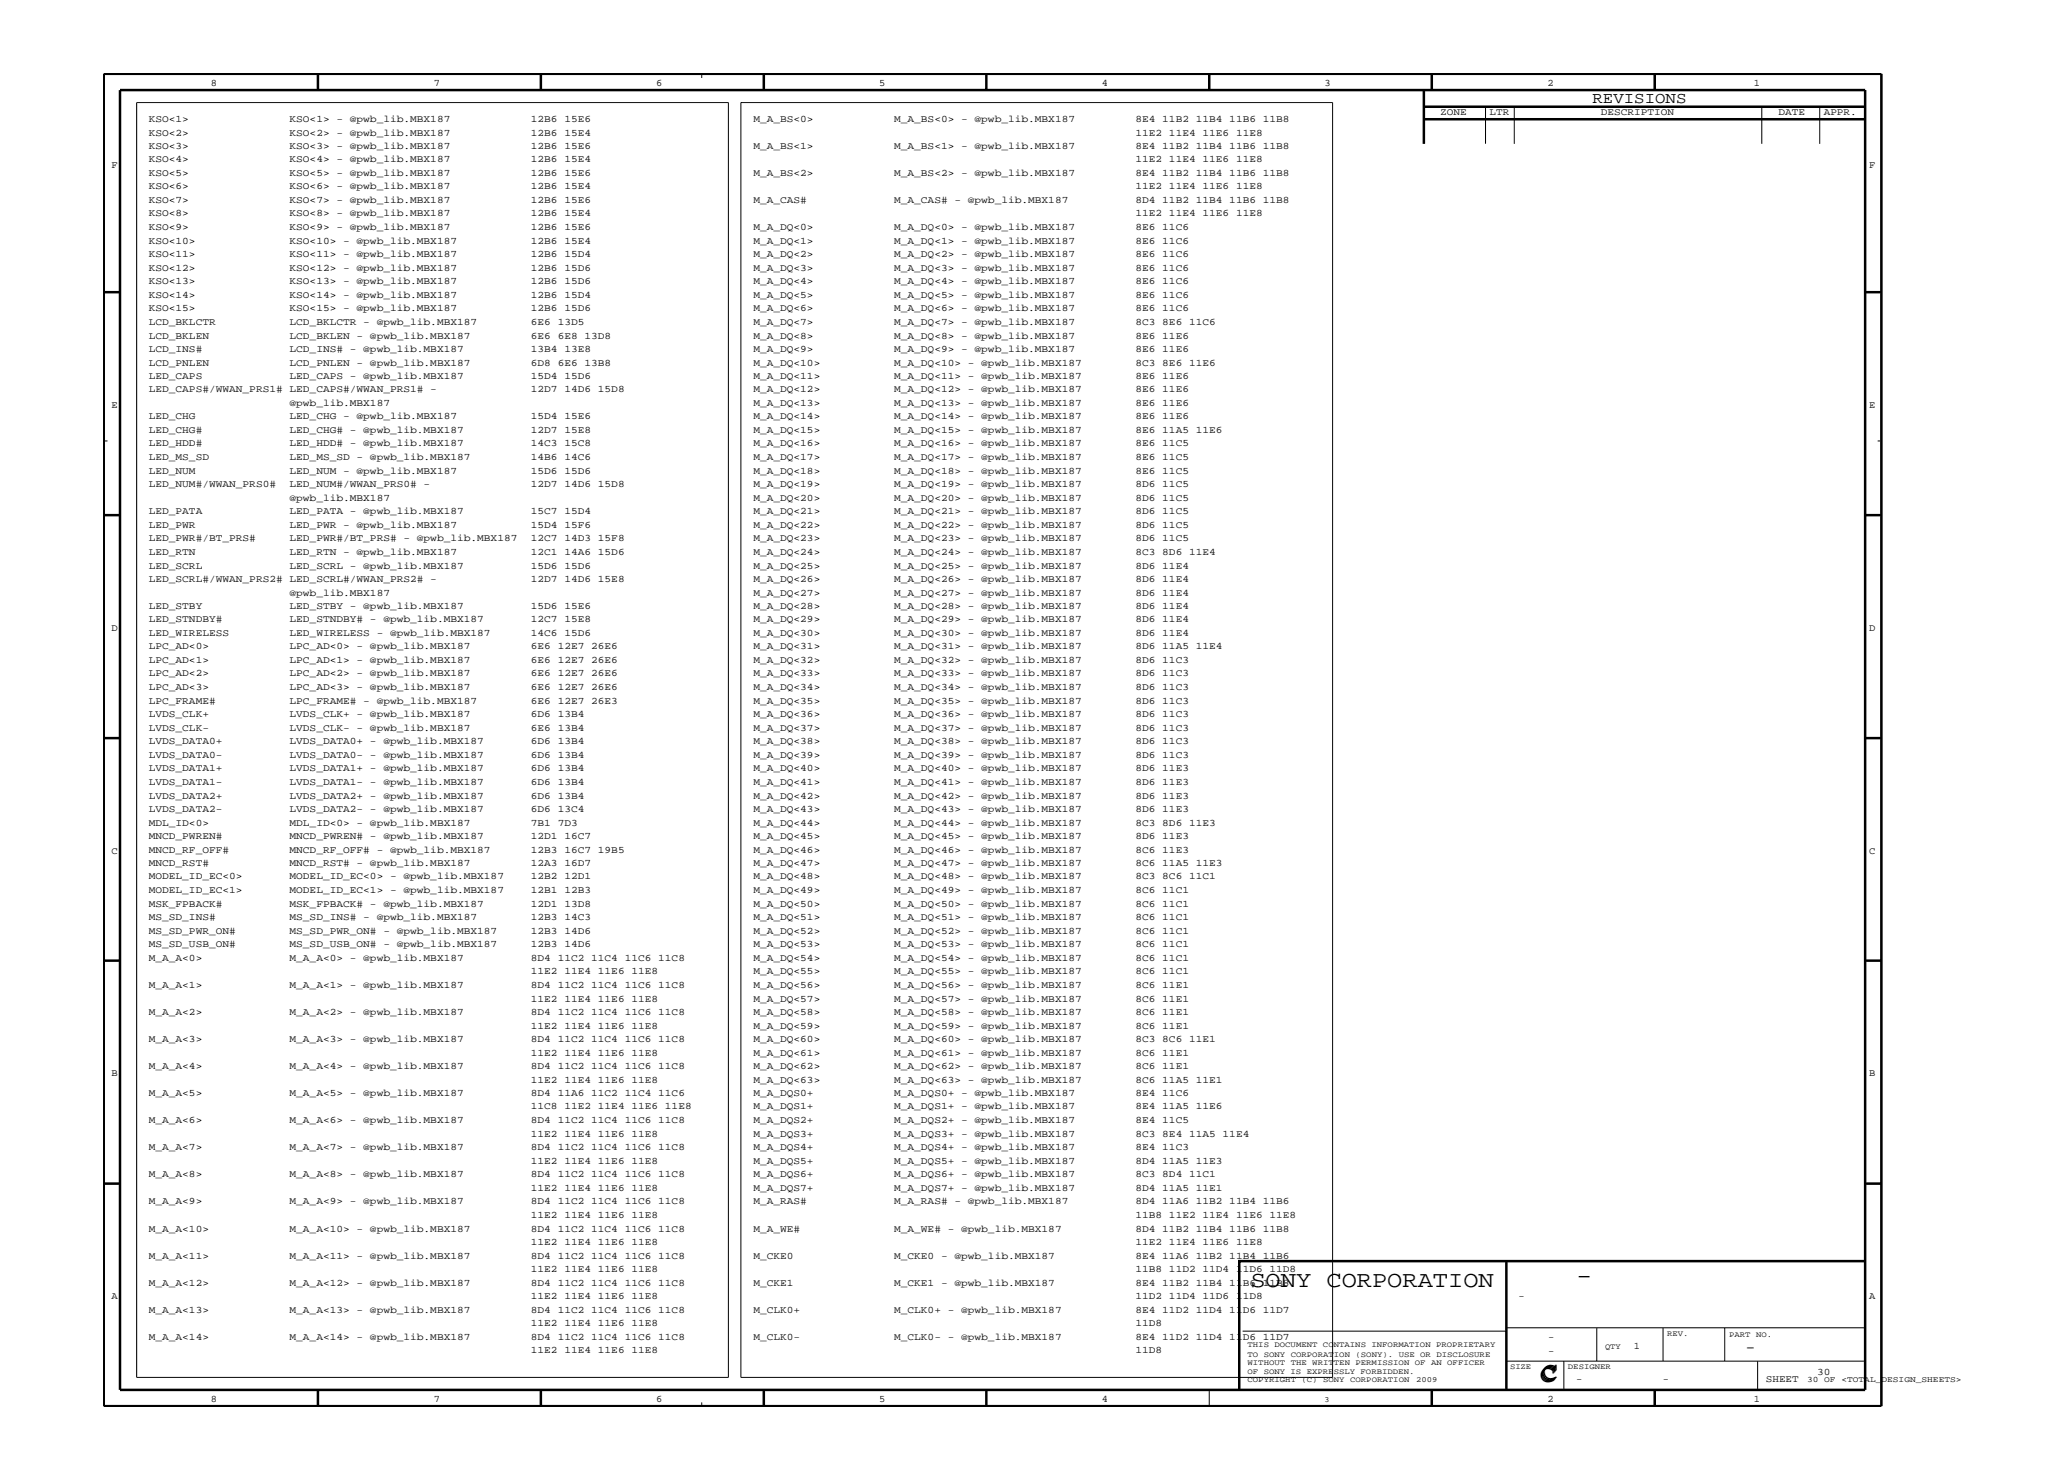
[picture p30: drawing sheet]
<svg xmlns="http://www.w3.org/2000/svg" width="420mm" height="297mm" viewBox="0 0 420 297" stroke-linecap="round" stroke-linejoin="round" font-family="sans-serif">
<defs><g id="words">
<g font-size="5">
<text x="320.3" y="260.6">-</text>
<text x="313" y="280.6">C</text>
<text x="313.4" y="280.3">C</text>
</g>
<text font-size="4.7" x="254.1" y="261.4">SONY CORPORATION</text>
<g font-size="3.2">
<text x="323.6" y="20.9">REVISIONS</text>
<text x="354.7" y="274.6">-</text>
</g>
<g font-size="2">
<text x="42.8" y="17.5">8</text>
<text x="88.1" y="17.5">7</text>
<text x="133.3" y="17.5">6</text>
<text x="178.6" y="17.5">5</text>
<text x="223.9" y="17.5">4</text>
<text x="269.2" y="17.5">3</text>
<text x="314.5" y="17.5">2</text>
<text x="356.4" y="17.5">1</text>
<text x="292.6" y="23.4">ZONE</text>
<text x="302.7" y="23.4">LTR</text>
<text x="325.3" y="23.4">DESCRIPTION</text>
<text x="361.4" y="23.4">DATE</text>
<text x="370.6" y="23.4">APPR.</text>
<text x="30.2" y="24.8">KSO&lt;1&gt;</text>
<text x="30.2" y="27.5">KSO&lt;2&gt;</text>
<text x="58.8" y="24.8">KSO&lt;1&gt; - @pwb_lib.MBX187</text>
<text x="58.8" y="27.5">KSO&lt;2&gt; - @pwb_lib.MBX187</text>
<text x="107.9" y="24.8">12B6 15E6</text>
<text x="107.9" y="27.5">12B6 15E4</text>
<text x="153.1" y="24.8">M_A_BS&lt;0&gt;</text>
<text x="181.7" y="24.8">M_A_BS&lt;0&gt; - @pwb_lib.MBX187</text>
<text x="230.7" y="24.8">8E4 11B2 11B4 11B6 11B8</text>
<text x="230.7" y="27.5">11E2 11E4 11E6 11E8</text>
<text x="22.7" y="34.2">F</text>
<text x="30.2" y="30.3">KSO&lt;3&gt;</text>
<text x="30.2" y="33">KSO&lt;4&gt;</text>
<text x="30.2" y="35.8">KSO&lt;5&gt;</text>
<text x="58.8" y="30.3">KSO&lt;3&gt; - @pwb_lib.MBX187</text>
<text x="58.8" y="33">KSO&lt;4&gt; - @pwb_lib.MBX187</text>
<text x="58.8" y="35.8">KSO&lt;5&gt; - @pwb_lib.MBX187</text>
<text x="107.9" y="30.3">12B6 15E6</text>
<text x="107.9" y="33">12B6 15E4</text>
<text x="107.9" y="35.8">12B6 15E6</text>
<text x="153.1" y="30.3">M_A_BS&lt;1&gt;</text>
<text x="153.1" y="35.8">M_A_BS&lt;2&gt;</text>
<text x="181.7" y="30.3">M_A_BS&lt;1&gt; - @pwb_lib.MBX187</text>
<text x="181.7" y="35.8">M_A_BS&lt;2&gt; - @pwb_lib.MBX187</text>
<text x="230.7" y="30.3">8E4 11B2 11B4 11B6 11B8</text>
<text x="230.7" y="33">11E2 11E4 11E6 11E8</text>
<text x="230.7" y="35.8">8E4 11B2 11B4 11B6 11B8</text>
<text x="379.8" y="34.2">F</text>
<text x="30.2" y="38.5">KSO&lt;6&gt;</text>
<text x="30.2" y="41.3">KSO&lt;7&gt;</text>
<text x="58.8" y="38.5">KSO&lt;6&gt; - @pwb_lib.MBX187</text>
<text x="58.8" y="41.3">KSO&lt;7&gt; - @pwb_lib.MBX187</text>
<text x="107.9" y="38.5">12B6 15E4</text>
<text x="107.9" y="41.3">12B6 15E6</text>
<text x="153.1" y="41.3">M_A_CAS#</text>
<text x="181.7" y="41.3">M_A_CAS# - @pwb_lib.MBX187</text>
<text x="230.7" y="38.5">11E2 11E4 11E6 11E8</text>
<text x="230.7" y="41.3">8D4 11B2 11B4 11B6 11B8</text>
<text x="30.2" y="44">KSO&lt;8&gt;</text>
<text x="30.2" y="46.8">KSO&lt;9&gt;</text>
<text x="58.8" y="44">KSO&lt;8&gt; - @pwb_lib.MBX187</text>
<text x="58.8" y="46.8">KSO&lt;9&gt; - @pwb_lib.MBX187</text>
<text x="107.9" y="44">12B6 15E4</text>
<text x="107.9" y="46.8">12B6 15E6</text>
<text x="153.1" y="46.8">M_A_DQ&lt;0&gt;</text>
<text x="181.7" y="46.8">M_A_DQ&lt;0&gt; - @pwb_lib.MBX187</text>
<text x="230.7" y="44">11E2 11E4 11E6 11E8</text>
<text x="230.7" y="46.8">8E6 11C6</text>
<text x="30.2" y="49.5">KSO&lt;10&gt;</text>
<text x="30.2" y="52.3">KSO&lt;11&gt;</text>
<text x="58.8" y="49.5">KSO&lt;10&gt; - @pwb_lib.MBX187</text>
<text x="58.8" y="52.3">KSO&lt;11&gt; - @pwb_lib.MBX187</text>
<text x="107.9" y="49.5">12B6 15E4</text>
<text x="107.9" y="52.3">12B6 15D4</text>
<text x="153.1" y="49.5">M_A_DQ&lt;1&gt;</text>
<text x="153.1" y="52.3">M_A_DQ&lt;2&gt;</text>
<text x="181.7" y="49.5">M_A_DQ&lt;1&gt; - @pwb_lib.MBX187</text>
<text x="181.7" y="52.3">M_A_DQ&lt;2&gt; - @pwb_lib.MBX187</text>
<text x="230.7" y="49.5">8E6 11C6</text>
<text x="230.7" y="52.3">8E6 11C6</text>
<text x="30.2" y="55">KSO&lt;12&gt;</text>
<text x="30.2" y="57.8">KSO&lt;13&gt;</text>
<text x="58.8" y="55">KSO&lt;12&gt; - @pwb_lib.MBX187</text>
<text x="58.8" y="57.8">KSO&lt;13&gt; - @pwb_lib.MBX187</text>
<text x="107.9" y="55">12B6 15D6</text>
<text x="107.9" y="57.8">12B6 15D6</text>
<text x="153.1" y="55">M_A_DQ&lt;3&gt;</text>
<text x="153.1" y="57.8">M_A_DQ&lt;4&gt;</text>
<text x="181.7" y="55">M_A_DQ&lt;3&gt; - @pwb_lib.MBX187</text>
<text x="181.7" y="57.8">M_A_DQ&lt;4&gt; - @pwb_lib.MBX187</text>
<text x="230.7" y="55">8E6 11C6</text>
<text x="230.7" y="57.8">8E6 11C6</text>
<text x="30.2" y="60.5">KSO&lt;14&gt;</text>
<text x="30.2" y="63.3">KSO&lt;15&gt;</text>
<text x="30.2" y="66">LCD_BKLCTR</text>
<text x="58.8" y="60.5">KSO&lt;14&gt; - @pwb_lib.MBX187</text>
<text x="58.8" y="63.3">KSO&lt;15&gt; - @pwb_lib.MBX187</text>
<text x="58.8" y="66">LCD_BKLCTR - @pwb_lib.MBX187</text>
<text x="107.9" y="60.5">12B6 15D4</text>
<text x="107.9" y="63.3">12B6 15D6</text>
<text x="107.9" y="66">6E6 13D5</text>
<text x="153.1" y="60.5">M_A_DQ&lt;5&gt;</text>
<text x="153.1" y="63.3">M_A_DQ&lt;6&gt;</text>
<text x="153.1" y="66">M_A_DQ&lt;7&gt;</text>
<text x="181.7" y="60.5">M_A_DQ&lt;5&gt; - @pwb_lib.MBX187</text>
<text x="181.7" y="63.3">M_A_DQ&lt;6&gt; - @pwb_lib.MBX187</text>
<text x="181.7" y="66">M_A_DQ&lt;7&gt; - @pwb_lib.MBX187</text>
<text x="230.7" y="60.5">8E6 11C6</text>
<text x="230.7" y="63.3">8E6 11C6</text>
<text x="230.7" y="66">8C3 8E6 11C6</text>
<text x="30.2" y="68.8">LCD_BKLEN</text>
<text x="30.2" y="71.5">LCD_INS#</text>
<text x="58.8" y="68.8">LCD_BKLEN - @pwb_lib.MBX187</text>
<text x="58.8" y="71.5">LCD_INS# - @pwb_lib.MBX187</text>
<text x="107.9" y="68.8">6E6 6E8 13D8</text>
<text x="107.9" y="71.5">13B4 13E8</text>
<text x="153.1" y="68.8">M_A_DQ&lt;8&gt;</text>
<text x="153.1" y="71.5">M_A_DQ&lt;9&gt;</text>
<text x="181.7" y="68.8">M_A_DQ&lt;8&gt; - @pwb_lib.MBX187</text>
<text x="181.7" y="71.5">M_A_DQ&lt;9&gt; - @pwb_lib.MBX187</text>
<text x="230.7" y="68.8">8E6 11E6</text>
<text x="230.7" y="71.5">8E6 11E6</text>
<text x="30.2" y="74.3">LCD_PNLEN</text>
<text x="30.2" y="77">LED_CAPS</text>
<text x="58.8" y="74.3">LCD_PNLEN - @pwb_lib.MBX187</text>
<text x="58.8" y="77">LED_CAPS - @pwb_lib.MBX187</text>
<text x="107.9" y="74.3">6D8 6E6 13B8</text>
<text x="107.9" y="77">15D4 15D6</text>
<text x="153.1" y="74.3">M_A_DQ&lt;10&gt;</text>
<text x="153.1" y="77">M_A_DQ&lt;11&gt;</text>
<text x="181.7" y="74.3">M_A_DQ&lt;10&gt; - @pwb_lib.MBX187</text>
<text x="181.7" y="77">M_A_DQ&lt;11&gt; - @pwb_lib.MBX187</text>
<text x="230.7" y="74.3">8C3 8E6 11E6</text>
<text x="230.7" y="77">8E6 11E6</text>
<text x="22.7" y="82.9">E</text>
<text x="30.2" y="79.7">LED_CAPS#/WWAN_PRS1# LED_CAPS#/WWAN_PRS1# -</text>
<text x="58.8" y="82.5">@pwb_lib.MBX187</text>
<text x="107.9" y="79.7">12D7 14D6 15D8</text>
<text x="153.1" y="79.7">M_A_DQ&lt;12&gt;</text>
<text x="153.1" y="82.5">M_A_DQ&lt;13&gt;</text>
<text x="181.7" y="79.7">M_A_DQ&lt;12&gt; - @pwb_lib.MBX187</text>
<text x="181.7" y="82.5">M_A_DQ&lt;13&gt; - @pwb_lib.MBX187</text>
<text x="230.7" y="79.7">8E6 11E6</text>
<text x="230.7" y="82.5">8E6 11E6</text>
<text x="379.8" y="82.9">E</text>
<text x="30.2" y="85.2">LED_CHG</text>
<text x="30.2" y="88">LED_CHG#</text>
<text x="58.8" y="85.2">LED_CHG - @pwb_lib.MBX187</text>
<text x="58.8" y="88">LED_CHG# - @pwb_lib.MBX187</text>
<text x="107.9" y="85.2">15D4 15E6</text>
<text x="107.9" y="88">12D7 15E8</text>
<text x="153.1" y="85.2">M_A_DQ&lt;14&gt;</text>
<text x="153.1" y="88">M_A_DQ&lt;15&gt;</text>
<text x="181.7" y="85.2">M_A_DQ&lt;14&gt; - @pwb_lib.MBX187</text>
<text x="181.7" y="88">M_A_DQ&lt;15&gt; - @pwb_lib.MBX187</text>
<text x="230.7" y="85.2">8E6 11E6</text>
<text x="230.7" y="88">8E6 11A5 11E6</text>
<text x="30.2" y="90.7">LED_HDD#</text>
<text x="30.2" y="93.5">LED_MS_SD</text>
<text x="58.8" y="90.7">LED_HDD# - @pwb_lib.MBX187</text>
<text x="58.8" y="93.5">LED_MS_SD - @pwb_lib.MBX187</text>
<text x="107.9" y="90.7">14C3 15C8</text>
<text x="107.9" y="93.5">14B6 14C6</text>
<text x="153.1" y="90.7">M_A_DQ&lt;16&gt;</text>
<text x="153.1" y="93.5">M_A_DQ&lt;17&gt;</text>
<text x="181.7" y="90.7">M_A_DQ&lt;16&gt; - @pwb_lib.MBX187</text>
<text x="181.7" y="93.5">M_A_DQ&lt;17&gt; - @pwb_lib.MBX187</text>
<text x="230.7" y="90.7">8E6 11C5</text>
<text x="230.7" y="93.5">8E6 11C5</text>
<text x="30.2" y="96.2">LED_NUM</text>
<text x="30.2" y="99">LED_NUM#/WWAN_PRS0#</text>
<text x="58.8" y="96.2">LED_NUM - @pwb_lib.MBX187</text>
<text x="58.8" y="99">LED_NUM#/WWAN_PRS0# -</text>
<text x="58.8" y="101.7">@pwb_lib.MBX187</text>
<text x="107.9" y="96.2">15D6 15D6</text>
<text x="107.9" y="99">12D7 14D6 15D8</text>
<text x="153.1" y="96.2">M_A_DQ&lt;18&gt;</text>
<text x="153.1" y="99">M_A_DQ&lt;19&gt;</text>
<text x="153.1" y="101.7">M_A_DQ&lt;20&gt;</text>
<text x="181.7" y="96.2">M_A_DQ&lt;18&gt; - @pwb_lib.MBX187</text>
<text x="181.7" y="99">M_A_DQ&lt;19&gt; - @pwb_lib.MBX187</text>
<text x="181.7" y="101.7">M_A_DQ&lt;20&gt; - @pwb_lib.MBX187</text>
<text x="230.7" y="96.2">8E6 11C5</text>
<text x="230.7" y="99">8D6 11C5</text>
<text x="230.7" y="101.7">8D6 11C5</text>
<text x="30.2" y="104.5">LED_PATA</text>
<text x="30.2" y="107.2">LED_PWR</text>
<text x="58.8" y="104.5">LED_PATA - @pwb_lib.MBX187</text>
<text x="58.8" y="107.2">LED_PWR - @pwb_lib.MBX187</text>
<text x="107.9" y="104.5">15C7 15D4</text>
<text x="107.9" y="107.2">15D4 15F6</text>
<text x="153.1" y="104.5">M_A_DQ&lt;21&gt;</text>
<text x="153.1" y="107.2">M_A_DQ&lt;22&gt;</text>
<text x="181.7" y="104.5">M_A_DQ&lt;21&gt; - @pwb_lib.MBX187</text>
<text x="181.7" y="107.2">M_A_DQ&lt;22&gt; - @pwb_lib.MBX187</text>
<text x="230.7" y="104.5">8D6 11C5</text>
<text x="230.7" y="107.2">8D6 11C5</text>
<text x="30.2" y="110">LED_PWR#/BT_PRS#</text>
<text x="30.2" y="112.7">LED_RTN</text>
<text x="58.8" y="110">LED_PWR#/BT_PRS# - @pwb_lib.MBX187</text>
<text x="58.8" y="112.7">LED_RTN - @pwb_lib.MBX187</text>
<text x="107.9" y="110">12C7 14D3 15F8</text>
<text x="107.9" y="112.7">12C1 14A6 15D6</text>
<text x="153.1" y="110">M_A_DQ&lt;23&gt;</text>
<text x="153.1" y="112.7">M_A_DQ&lt;24&gt;</text>
<text x="181.7" y="110">M_A_DQ&lt;23&gt; - @pwb_lib.MBX187</text>
<text x="181.7" y="112.7">M_A_DQ&lt;24&gt; - @pwb_lib.MBX187</text>
<text x="230.7" y="110">8D6 11C5</text>
<text x="230.7" y="112.7">8C3 8D6 11E4</text>
<text x="30.2" y="115.5">LED_SCRL</text>
<text x="30.2" y="118.2">LED_SCRL#/WWAN_PRS2# LED_SCRL#/WWAN_PRS2# -</text>
<text x="58.8" y="115.5">LED_SCRL - @pwb_lib.MBX187</text>
<text x="107.9" y="115.5">15D6 15D6</text>
<text x="107.9" y="118.2">12D7 14D6 15E8</text>
<text x="153.1" y="115.5">M_A_DQ&lt;25&gt;</text>
<text x="153.1" y="118.2">M_A_DQ&lt;26&gt;</text>
<text x="181.7" y="115.5">M_A_DQ&lt;25&gt; - @pwb_lib.MBX187</text>
<text x="181.7" y="118.2">M_A_DQ&lt;26&gt; - @pwb_lib.MBX187</text>
<text x="230.7" y="115.5">8D6 11E4</text>
<text x="230.7" y="118.2">8D6 11E4</text>
<text x="30.2" y="123.7">LED_STBY</text>
<text x="58.8" y="121">@pwb_lib.MBX187</text>
<text x="58.8" y="123.7">LED_STBY - @pwb_lib.MBX187</text>
<text x="107.9" y="123.7">15D6 15E6</text>
<text x="153.1" y="121">M_A_DQ&lt;27&gt;</text>
<text x="153.1" y="123.7">M_A_DQ&lt;28&gt;</text>
<text x="181.7" y="121">M_A_DQ&lt;27&gt; - @pwb_lib.MBX187</text>
<text x="181.7" y="123.7">M_A_DQ&lt;28&gt; - @pwb_lib.MBX187</text>
<text x="230.7" y="121">8D6 11E4</text>
<text x="230.7" y="123.7">8D6 11E4</text>
<text x="22.7" y="128.1">D</text>
<text x="30.2" y="126.4">LED_STNDBY#</text>
<text x="30.2" y="129.2">LED_WIRELESS</text>
<text x="30.2" y="131.9">LPC_AD&lt;0&gt;</text>
<text x="58.8" y="126.4">LED_STNDBY# - @pwb_lib.MBX187</text>
<text x="58.8" y="129.2">LED_WIRELESS - @pwb_lib.MBX187</text>
<text x="58.8" y="131.9">LPC_AD&lt;0&gt; - @pwb_lib.MBX187</text>
<text x="107.9" y="126.4">12C7 15E8</text>
<text x="107.9" y="129.2">14C6 15D6</text>
<text x="107.9" y="131.9">6E6 12E7 26E6</text>
<text x="153.1" y="126.4">M_A_DQ&lt;29&gt;</text>
<text x="153.1" y="129.2">M_A_DQ&lt;30&gt;</text>
<text x="153.1" y="131.9">M_A_DQ&lt;31&gt;</text>
<text x="181.7" y="126.4">M_A_DQ&lt;29&gt; - @pwb_lib.MBX187</text>
<text x="181.7" y="129.2">M_A_DQ&lt;30&gt; - @pwb_lib.MBX187</text>
<text x="181.7" y="131.9">M_A_DQ&lt;31&gt; - @pwb_lib.MBX187</text>
<text x="230.7" y="126.4">8D6 11E4</text>
<text x="230.7" y="129.2">8D6 11E4</text>
<text x="230.7" y="131.9">8D6 11A5 11E4</text>
<text x="379.8" y="128.1">D</text>
<text x="30.2" y="134.7">LPC_AD&lt;1&gt;</text>
<text x="30.2" y="137.4">LPC_AD&lt;2&gt;</text>
<text x="58.8" y="134.7">LPC_AD&lt;1&gt; - @pwb_lib.MBX187</text>
<text x="58.8" y="137.4">LPC_AD&lt;2&gt; - @pwb_lib.MBX187</text>
<text x="107.9" y="134.7">6E6 12E7 26E6</text>
<text x="107.9" y="137.4">6E6 12E7 26E6</text>
<text x="153.1" y="134.7">M_A_DQ&lt;32&gt;</text>
<text x="153.1" y="137.4">M_A_DQ&lt;33&gt;</text>
<text x="181.7" y="134.7">M_A_DQ&lt;32&gt; - @pwb_lib.MBX187</text>
<text x="181.7" y="137.4">M_A_DQ&lt;33&gt; - @pwb_lib.MBX187</text>
<text x="230.7" y="134.7">8D6 11C3</text>
<text x="230.7" y="137.4">8D6 11C3</text>
<text x="30.2" y="140.2">LPC_AD&lt;3&gt;</text>
<text x="30.2" y="142.9">LPC_FRAME#</text>
<text x="58.8" y="140.2">LPC_AD&lt;3&gt; - @pwb_lib.MBX187</text>
<text x="58.8" y="142.9">LPC_FRAME# - @pwb_lib.MBX187</text>
<text x="107.9" y="140.2">6E6 12E7 26E6</text>
<text x="107.9" y="142.9">6E6 12E7 26E3</text>
<text x="153.1" y="140.2">M_A_DQ&lt;34&gt;</text>
<text x="153.1" y="142.9">M_A_DQ&lt;35&gt;</text>
<text x="181.7" y="140.2">M_A_DQ&lt;34&gt; - @pwb_lib.MBX187</text>
<text x="181.7" y="142.9">M_A_DQ&lt;35&gt; - @pwb_lib.MBX187</text>
<text x="230.7" y="140.2">8D6 11C3</text>
<text x="230.7" y="142.9">8D6 11C3</text>
<text x="30.2" y="145.7">LVDS_CLK+</text>
<text x="30.2" y="148.4">LVDS_CLK-</text>
<text x="58.8" y="145.7">LVDS_CLK+ - @pwb_lib.MBX187</text>
<text x="58.8" y="148.4">LVDS_CLK- - @pwb_lib.MBX187</text>
<text x="107.9" y="145.7">6D6 13B4</text>
<text x="107.9" y="148.4">6E6 13B4</text>
<text x="153.1" y="145.7">M_A_DQ&lt;36&gt;</text>
<text x="153.1" y="148.4">M_A_DQ&lt;37&gt;</text>
<text x="181.7" y="145.7">M_A_DQ&lt;36&gt; - @pwb_lib.MBX187</text>
<text x="181.7" y="148.4">M_A_DQ&lt;37&gt; - @pwb_lib.MBX187</text>
<text x="230.7" y="145.7">8D6 11C3</text>
<text x="230.7" y="148.4">8D6 11C3</text>
<text x="30.2" y="151.2">LVDS_DATA0+</text>
<text x="30.2" y="154">LVDS_DATA0-</text>
<text x="58.8" y="151.2">LVDS_DATA0+ - @pwb_lib.MBX187</text>
<text x="58.8" y="154">LVDS_DATA0- - @pwb_lib.MBX187</text>
<text x="107.9" y="151.2">6D6 13B4</text>
<text x="107.9" y="154">6D6 13B4</text>
<text x="153.1" y="151.2">M_A_DQ&lt;38&gt;</text>
<text x="153.1" y="154">M_A_DQ&lt;39&gt;</text>
<text x="181.7" y="151.2">M_A_DQ&lt;38&gt; - @pwb_lib.MBX187</text>
<text x="181.7" y="154">M_A_DQ&lt;39&gt; - @pwb_lib.MBX187</text>
<text x="230.7" y="151.2">8D6 11C3</text>
<text x="230.7" y="154">8D6 11C3</text>
<text x="30.2" y="156.7">LVDS_DATA1+</text>
<text x="30.2" y="159.5">LVDS_DATA1-</text>
<text x="58.8" y="156.7">LVDS_DATA1+ - @pwb_lib.MBX187</text>
<text x="58.8" y="159.5">LVDS_DATA1- - @pwb_lib.MBX187</text>
<text x="107.9" y="156.7">6D6 13B4</text>
<text x="107.9" y="159.5">6D6 13B4</text>
<text x="153.1" y="156.7">M_A_DQ&lt;40&gt;</text>
<text x="153.1" y="159.5">M_A_DQ&lt;41&gt;</text>
<text x="181.7" y="156.7">M_A_DQ&lt;40&gt; - @pwb_lib.MBX187</text>
<text x="181.7" y="159.5">M_A_DQ&lt;41&gt; - @pwb_lib.MBX187</text>
<text x="230.7" y="156.7">8D6 11E3</text>
<text x="230.7" y="159.5">8D6 11E3</text>
<text x="30.2" y="162.2">LVDS_DATA2+</text>
<text x="30.2" y="165">LVDS_DATA2-</text>
<text x="30.2" y="167.8">MDL_ID&lt;0&gt;</text>
<text x="58.8" y="162.2">LVDS_DATA2+ - @pwb_lib.MBX187</text>
<text x="58.8" y="165">LVDS_DATA2- - @pwb_lib.MBX187</text>
<text x="58.8" y="167.8">MDL_ID&lt;0&gt; - @pwb_lib.MBX187</text>
<text x="107.9" y="162.2">6D6 13B4</text>
<text x="107.9" y="165">6D6 13C4</text>
<text x="107.9" y="167.8">7B1 7D3</text>
<text x="153.1" y="162.2">M_A_DQ&lt;42&gt;</text>
<text x="153.1" y="165">M_A_DQ&lt;43&gt;</text>
<text x="153.1" y="167.8">M_A_DQ&lt;44&gt;</text>
<text x="181.7" y="162.2">M_A_DQ&lt;42&gt; - @pwb_lib.MBX187</text>
<text x="181.7" y="165">M_A_DQ&lt;43&gt; - @pwb_lib.MBX187</text>
<text x="181.7" y="167.8">M_A_DQ&lt;44&gt; - @pwb_lib.MBX187</text>
<text x="230.7" y="162.2">8D6 11E3</text>
<text x="230.7" y="165">8D6 11E3</text>
<text x="230.7" y="167.8">8C3 8D6 11E3</text>
<text x="22.7" y="173.4">C</text>
<text x="30.2" y="170.5">MNCD_PWREN#</text>
<text x="30.2" y="173.3">MNCD_RF_OFF#</text>
<text x="58.8" y="170.5">MNCD_PWREN# - @pwb_lib.MBX187</text>
<text x="58.8" y="173.3">MNCD_RF_OFF# - @pwb_lib.MBX187</text>
<text x="107.9" y="170.5">12D1 16C7</text>
<text x="107.9" y="173.3">12B3 16C7 19B5</text>
<text x="153.1" y="170.5">M_A_DQ&lt;45&gt;</text>
<text x="153.1" y="173.3">M_A_DQ&lt;46&gt;</text>
<text x="181.7" y="170.5">M_A_DQ&lt;45&gt; - @pwb_lib.MBX187</text>
<text x="181.7" y="173.3">M_A_DQ&lt;46&gt; - @pwb_lib.MBX187</text>
<text x="230.7" y="170.5">8D6 11E3</text>
<text x="230.7" y="173.3">8C6 11E3</text>
<text x="379.8" y="173.4">C</text>
<text x="30.2" y="176">MNCD_RST#</text>
<text x="30.2" y="178.7">MODEL_ID_EC&lt;0&gt;</text>
<text x="58.8" y="176">MNCD_RST# - @pwb_lib.MBX187</text>
<text x="58.8" y="178.7">MODEL_ID_EC&lt;0&gt; - @pwb_lib.MBX187</text>
<text x="107.9" y="176">12A3 16D7</text>
<text x="107.9" y="178.7">12B2 12D1</text>
<text x="153.1" y="176">M_A_DQ&lt;47&gt;</text>
<text x="153.1" y="178.7">M_A_DQ&lt;48&gt;</text>
<text x="181.7" y="176">M_A_DQ&lt;47&gt; - @pwb_lib.MBX187</text>
<text x="181.7" y="178.7">M_A_DQ&lt;48&gt; - @pwb_lib.MBX187</text>
<text x="230.7" y="176">8C6 11A5 11E3</text>
<text x="230.7" y="178.7">8C3 8C6 11C1</text>
<text x="30.2" y="181.5">MODEL_ID_EC&lt;1&gt;</text>
<text x="30.2" y="184.2">MSK_FPBACK#</text>
<text x="58.8" y="181.5">MODEL_ID_EC&lt;1&gt; - @pwb_lib.MBX187</text>
<text x="58.8" y="184.2">MSK_FPBACK# - @pwb_lib.MBX187</text>
<text x="107.9" y="181.5">12B1 12B3</text>
<text x="107.9" y="184.2">12D1 13D8</text>
<text x="153.1" y="181.5">M_A_DQ&lt;49&gt;</text>
<text x="153.1" y="184.2">M_A_DQ&lt;50&gt;</text>
<text x="181.7" y="181.5">M_A_DQ&lt;49&gt; - @pwb_lib.MBX187</text>
<text x="181.7" y="184.2">M_A_DQ&lt;50&gt; - @pwb_lib.MBX187</text>
<text x="230.7" y="181.5">8C6 11C1</text>
<text x="230.7" y="184.2">8C6 11C1</text>
<text x="30.2" y="187">MS_SD_INS#</text>
<text x="30.2" y="189.7">MS_SD_PWR_ON#</text>
<text x="58.8" y="187">MS_SD_INS# - @pwb_lib.MBX187</text>
<text x="58.8" y="189.7">MS_SD_PWR_ON# - @pwb_lib.MBX187</text>
<text x="107.9" y="187">12B3 14C3</text>
<text x="107.9" y="189.7">12B3 14D6</text>
<text x="153.1" y="187">M_A_DQ&lt;51&gt;</text>
<text x="153.1" y="189.7">M_A_DQ&lt;52&gt;</text>
<text x="181.7" y="187">M_A_DQ&lt;51&gt; - @pwb_lib.MBX187</text>
<text x="181.7" y="189.7">M_A_DQ&lt;52&gt; - @pwb_lib.MBX187</text>
<text x="230.7" y="187">8C6 11C1</text>
<text x="230.7" y="189.7">8C6 11C1</text>
<text x="30.2" y="192.5">MS_SD_USB_ON#</text>
<text x="30.2" y="195.2">M_A_A&lt;0&gt;</text>
<text x="58.8" y="192.5">MS_SD_USB_ON# - @pwb_lib.MBX187</text>
<text x="58.8" y="195.2">M_A_A&lt;0&gt; - @pwb_lib.MBX187</text>
<text x="107.9" y="192.5">12B3 14D6</text>
<text x="107.9" y="195.2">8D4 11C2 11C4 11C6 11C8</text>
<text x="107.9" y="198">11E2 11E4 11E6 11E8</text>
<text x="153.1" y="192.5">M_A_DQ&lt;53&gt;</text>
<text x="153.1" y="195.2">M_A_DQ&lt;54&gt;</text>
<text x="153.1" y="198">M_A_DQ&lt;55&gt;</text>
<text x="181.7" y="192.5">M_A_DQ&lt;53&gt; - @pwb_lib.MBX187</text>
<text x="181.7" y="195.2">M_A_DQ&lt;54&gt; - @pwb_lib.MBX187</text>
<text x="181.7" y="198">M_A_DQ&lt;55&gt; - @pwb_lib.MBX187</text>
<text x="230.7" y="192.5">8C6 11C1</text>
<text x="230.7" y="195.2">8C6 11C1</text>
<text x="230.7" y="198">8C6 11C1</text>
<text x="30.2" y="200.7">M_A_A&lt;1&gt;</text>
<text x="58.8" y="200.7">M_A_A&lt;1&gt; - @pwb_lib.MBX187</text>
<text x="107.9" y="200.7">8D4 11C2 11C4 11C6 11C8</text>
<text x="107.9" y="203.5">11E2 11E4 11E6 11E8</text>
<text x="153.1" y="200.7">M_A_DQ&lt;56&gt;</text>
<text x="153.1" y="203.5">M_A_DQ&lt;57&gt;</text>
<text x="181.7" y="200.7">M_A_DQ&lt;56&gt; - @pwb_lib.MBX187</text>
<text x="181.7" y="203.5">M_A_DQ&lt;57&gt; - @pwb_lib.MBX187</text>
<text x="230.7" y="200.7">8C6 11E1</text>
<text x="230.7" y="203.5">8C6 11E1</text>
<text x="30.2" y="206.2">M_A_A&lt;2&gt;</text>
<text x="58.8" y="206.2">M_A_A&lt;2&gt; - @pwb_lib.MBX187</text>
<text x="107.9" y="206.2">8D4 11C2 11C4 11C6 11C8</text>
<text x="107.9" y="209">11E2 11E4 11E6 11E8</text>
<text x="153.1" y="206.2">M_A_DQ&lt;58&gt;</text>
<text x="153.1" y="209">M_A_DQ&lt;59&gt;</text>
<text x="181.7" y="206.2">M_A_DQ&lt;58&gt; - @pwb_lib.MBX187</text>
<text x="181.7" y="209">M_A_DQ&lt;59&gt; - @pwb_lib.MBX187</text>
<text x="230.7" y="206.2">8C6 11E1</text>
<text x="230.7" y="209">8C6 11E1</text>
<text x="30.2" y="211.7">M_A_A&lt;3&gt;</text>
<text x="58.8" y="211.7">M_A_A&lt;3&gt; - @pwb_lib.MBX187</text>
<text x="107.9" y="211.7">8D4 11C2 11C4 11C6 11C8</text>
<text x="107.9" y="214.5">11E2 11E4 11E6 11E8</text>
<text x="153.1" y="211.7">M_A_DQ&lt;60&gt;</text>
<text x="153.1" y="214.5">M_A_DQ&lt;61&gt;</text>
<text x="181.7" y="211.7">M_A_DQ&lt;60&gt; - @pwb_lib.MBX187</text>
<text x="181.7" y="214.5">M_A_DQ&lt;61&gt; - @pwb_lib.MBX187</text>
<text x="230.7" y="211.7">8C3 8C6 11E1</text>
<text x="230.7" y="214.5">8C6 11E1</text>
<text x="22.7" y="218.6">B</text>
<text x="30.2" y="217.2">M_A_A&lt;4&gt;</text>
<text x="58.8" y="217.2">M_A_A&lt;4&gt; - @pwb_lib.MBX187</text>
<text x="107.9" y="217.2">8D4 11C2 11C4 11C6 11C8</text>
<text x="107.9" y="220">11E2 11E4 11E6 11E8</text>
<text x="153.1" y="217.2">M_A_DQ&lt;62&gt;</text>
<text x="153.1" y="220">M_A_DQ&lt;63&gt;</text>
<text x="181.7" y="217.2">M_A_DQ&lt;62&gt; - @pwb_lib.MBX187</text>
<text x="181.7" y="220">M_A_DQ&lt;63&gt; - @pwb_lib.MBX187</text>
<text x="230.7" y="217.2">8C6 11E1</text>
<text x="230.7" y="220">8C6 11A5 11E1</text>
<text x="379.8" y="218.6">B</text>
<text x="30.2" y="222.7">M_A_A&lt;5&gt;</text>
<text x="58.8" y="222.7">M_A_A&lt;5&gt; - @pwb_lib.MBX187</text>
<text x="107.9" y="222.7">8D4 11A6 11C2 11C4 11C6</text>
<text x="107.9" y="225.4">11C8 11E2 11E4 11E6 11E8</text>
<text x="153.1" y="222.7">M_A_DQS0+</text>
<text x="153.1" y="225.4">M_A_DQS1+</text>
<text x="181.7" y="222.7">M_A_DQS0+ - @pwb_lib.MBX187</text>
<text x="181.7" y="225.4">M_A_DQS1+ - @pwb_lib.MBX187</text>
<text x="230.7" y="222.7">8E4 11C6</text>
<text x="230.7" y="225.4">8E4 11A5 11E6</text>
<text x="30.2" y="228.2">M_A_A&lt;6&gt;</text>
<text x="30.2" y="233.7">M_A_A&lt;7&gt;</text>
<text x="58.8" y="228.2">M_A_A&lt;6&gt; - @pwb_lib.MBX187</text>
<text x="58.8" y="233.7">M_A_A&lt;7&gt; - @pwb_lib.MBX187</text>
<text x="107.9" y="228.2">8D4 11C2 11C4 11C6 11C8</text>
<text x="107.9" y="230.9">11E2 11E4 11E6 11E8</text>
<text x="107.9" y="233.7">8D4 11C2 11C4 11C6 11C8</text>
<text x="153.1" y="228.2">M_A_DQS2+</text>
<text x="153.1" y="230.9">M_A_DQS3+</text>
<text x="153.1" y="233.7">M_A_DQS4+</text>
<text x="181.7" y="228.2">M_A_DQS2+ - @pwb_lib.MBX187</text>
<text x="181.7" y="230.9">M_A_DQS3+ - @pwb_lib.MBX187</text>
<text x="181.7" y="233.7">M_A_DQS4+ - @pwb_lib.MBX187</text>
<text x="230.7" y="228.2">8E4 11C5</text>
<text x="230.7" y="230.9">8C3 8E4 11A5 11E4</text>
<text x="230.7" y="233.7">8E4 11C3</text>
<text x="30.2" y="239.2">M_A_A&lt;8&gt;</text>
<text x="58.8" y="239.2">M_A_A&lt;8&gt; - @pwb_lib.MBX187</text>
<text x="107.9" y="236.4">11E2 11E4 11E6 11E8</text>
<text x="107.9" y="239.2">8D4 11C2 11C4 11C6 11C8</text>
<text x="153.1" y="236.4">M_A_DQS5+</text>
<text x="153.1" y="239.2">M_A_DQS6+</text>
<text x="181.7" y="236.4">M_A_DQS5+ - @pwb_lib.MBX187</text>
<text x="181.7" y="239.2">M_A_DQS6+ - @pwb_lib.MBX187</text>
<text x="230.7" y="236.4">8D4 11A5 11E3</text>
<text x="230.7" y="239.2">8C3 8D4 11C1</text>
<text x="30.2" y="244.7">M_A_A&lt;9&gt;</text>
<text x="58.8" y="244.7">M_A_A&lt;9&gt; - @pwb_lib.MBX187</text>
<text x="107.9" y="241.9">11E2 11E4 11E6 11E8</text>
<text x="107.9" y="244.7">8D4 11C2 11C4 11C6 11C8</text>
<text x="153.1" y="241.9">M_A_DQS7+</text>
<text x="153.1" y="244.7">M_A_RAS#</text>
<text x="181.7" y="241.9">M_A_DQS7+ - @pwb_lib.MBX187</text>
<text x="181.7" y="244.7">M_A_RAS# - @pwb_lib.MBX187</text>
<text x="230.7" y="241.9">8D4 11A5 11E1</text>
<text x="230.7" y="244.7">8D4 11A6 11B2 11B4 11B6</text>
<text x="30.2" y="250.2">M_A_A&lt;10&gt;</text>
<text x="58.8" y="250.2">M_A_A&lt;10&gt; - @pwb_lib.MBX187</text>
<text x="107.9" y="247.4">11E2 11E4 11E6 11E8</text>
<text x="107.9" y="250.2">8D4 11C2 11C4 11C6 11C8</text>
<text x="153.1" y="250.2">M_A_WE#</text>
<text x="181.7" y="250.2">M_A_WE# - @pwb_lib.MBX187</text>
<text x="230.7" y="247.4">11B8 11E2 11E4 11E6 11E8</text>
<text x="230.7" y="250.2">8D4 11B2 11B4 11B6 11B8</text>
<text x="30.2" y="255.7">M_A_A&lt;11&gt;</text>
<text x="58.8" y="255.7">M_A_A&lt;11&gt; - @pwb_lib.MBX187</text>
<text x="107.9" y="252.9">11E2 11E4 11E6 11E8</text>
<text x="107.9" y="255.7">8D4 11C2 11C4 11C6 11C8</text>
<text x="153.1" y="255.7">M_CKE0</text>
<text x="181.7" y="255.7">M_CKE0 - @pwb_lib.MBX187</text>
<text x="230.7" y="252.9">11E2 11E4 11E6 11E8</text>
<text x="230.7" y="255.7">8E4 11A6 11B2 11B4 11B6</text>
<text x="22.7" y="263.9">A</text>
<text x="30.2" y="261.2">M_A_A&lt;12&gt;</text>
<text x="58.8" y="261.2">M_A_A&lt;12&gt; - @pwb_lib.MBX187</text>
<text x="107.9" y="258.4">11E2 11E4 11E6 11E8</text>
<text x="107.9" y="261.2">8D4 11C2 11C4 11C6 11C8</text>
<text x="107.9" y="263.9">11E2 11E4 11E6 11E8</text>
<text x="153.1" y="261.2">M_CKE1</text>
<text x="181.7" y="261.2">M_CKE1 - @pwb_lib.MBX187</text>
<text x="230.7" y="258.4">11B8 11D2 11D4 11D6 11D8</text>
<text x="230.7" y="261.2">8E4 11B2 11B4 11B6 11B8</text>
<text x="230.7" y="263.9">11D2 11D4 11D6 11D8</text>
<text x="308.5" y="263.9">-</text>
<text x="379.8" y="263.9">A</text>
<text x="30.2" y="266.7">M_A_A&lt;13&gt;</text>
<text x="58.8" y="266.7">M_A_A&lt;13&gt; - @pwb_lib.MBX187</text>
<text x="107.9" y="266.7">8D4 11C2 11C4 11C6 11C8</text>
<text x="107.9" y="269.4">11E2 11E4 11E6 11E8</text>
<text x="153.1" y="266.7">M_CLK0+</text>
<text x="181.7" y="266.7">M_CLK0+ - @pwb_lib.MBX187</text>
<text x="230.7" y="266.7">8E4 11D2 11D4 11D6 11D7</text>
<text x="230.7" y="269.4">11D8</text>
<text x="30.2" y="272.2">M_A_A&lt;14&gt;</text>
<text x="58.8" y="272.2">M_A_A&lt;14&gt; - @pwb_lib.MBX187</text>
<text x="107.9" y="272.2">8D4 11C2 11C4 11C6 11C8</text>
<text x="107.9" y="274.9">11E2 11E4 11E6 11E8</text>
<text x="153.1" y="272.2">M_CLK0-</text>
<text x="181.7" y="272.2">M_CLK0- - @pwb_lib.MBX187</text>
<text x="230.7" y="272.2">8E4 11D2 11D4 11D6 11D7</text>
<text x="230.7" y="274.9">11D8</text>
<text x="314.6" y="275.1">-</text>
<text x="314.6" y="272.3">-</text>
<text x="332" y="274">1</text>
<text x="320.3" y="280.7">-</text>
<text x="337.9" y="280.7">-</text>
<text x="358.8" y="280.7">SHEET</text>
<text x="369.2" y="279.3">30</text>
<text x="42.8" y="284.9">8</text>
<text x="88.1" y="284.9">7</text>
<text x="133.3" y="284.9">6</text>
<text x="178.6" y="284.9">5</text>
<text x="223.9" y="284.9">4</text>
<text x="314.5" y="284.9">2</text>
<text x="356.4" y="284.9">1</text>
</g>
<text font-size="1.7" x="367.2" y="280.7">30 OF &lt;TOTAL_DESIGN_SHEETS&gt;</text>
<g font-size="1.6">
<text x="253.5" y="273.8">THIS DOCUMENT CONTAINS INFORMATION PROPRIETARY</text>
<text x="253.5" y="275.6">TO SONY CORPORATION (SONY). USE OR DISCLOSURE</text>
<text x="326.1" y="274">QTY</text>
<text x="338.8" y="271.5">REV.</text>
<text x="351.4" y="271.6">PART NO.</text>
<text x="253.5" y="277.3">WITHOUT THE WRITTEN PERMISSION OF AN OFFICER</text>
<text x="253.5" y="279.1">OF SONY IS EXPRESSLY FORBIDDEN.</text>
<text x="253.5" y="280.8">COPYRIGHT (C) SONY CORPORATION</text>
<text x="287.8" y="280.9">2009</text>
<text x="306.8" y="278.2">SIZE</text>
<text x="318.6" y="278.2">DESIGNER</text>
<text x="269.2" y="284.9">3</text>
</g>
</g></defs>
<g fill="none" stroke="#000" stroke-width=".51">
<path d="M21.1 15h361.2v270.7h-361.2zM24.4 18.3h354.6v264.1h-354.6zM64.6 15v3.3M109.9 15v3.3M155.2 15v3.3M200.4 15v3.3M245.7 15v3.3M289.3 18.3v10.9M290.9 15v3.3M336.2 15v3.3M289.3 21.7h89.7M289.3 24.2h89.7"/>
<path d="M21.1 59.4h3.3M379 59.4h3.3M21.1 104.7h3.3M379 104.7h3.3M21.1 150h3.3M379 150h3.3M21.1 195.2h3.3M379 195.2h3.3M21.1 240.5h3.3M306.1 256.1v26.3M379 256.2h-127.2v26.1M379 240.5h3.3"/>
<path d="M64.6 282.4v3.3M109.9 282.4v3.3M155.2 282.4v3.3M200.4 282.4v3.3M290.9 282.4v3.3M336.2 282.4v3.3"/>
</g>
<g fill="none" stroke="#000" stroke-width=".2">
<path d="M142.6 15v.8M27.8 20.8h120.2v259.1h-120.2zM150.5 20.8h120.3v259.1h-120.3zM301.9 21.7v7.5M307.7 21.7v7.5M358 21.7v7.5M369.8 21.7v7.5M21.1 89.6h.7M381.5 89.6h.8M252.5 270.5h53.5M306.1 276.5h72.9M306.1 269.8h72.9"/>
<path d="M317.8 276.5v5.9M324.5 269.8v6.7M337.9 269.8v6.7M350.5 269.8v6.7M357.1 276.5v5.9M142.6 284.9v.8M245.7 282.4v3.3"/>
</g>
<use href="#words"/>
</svg>
